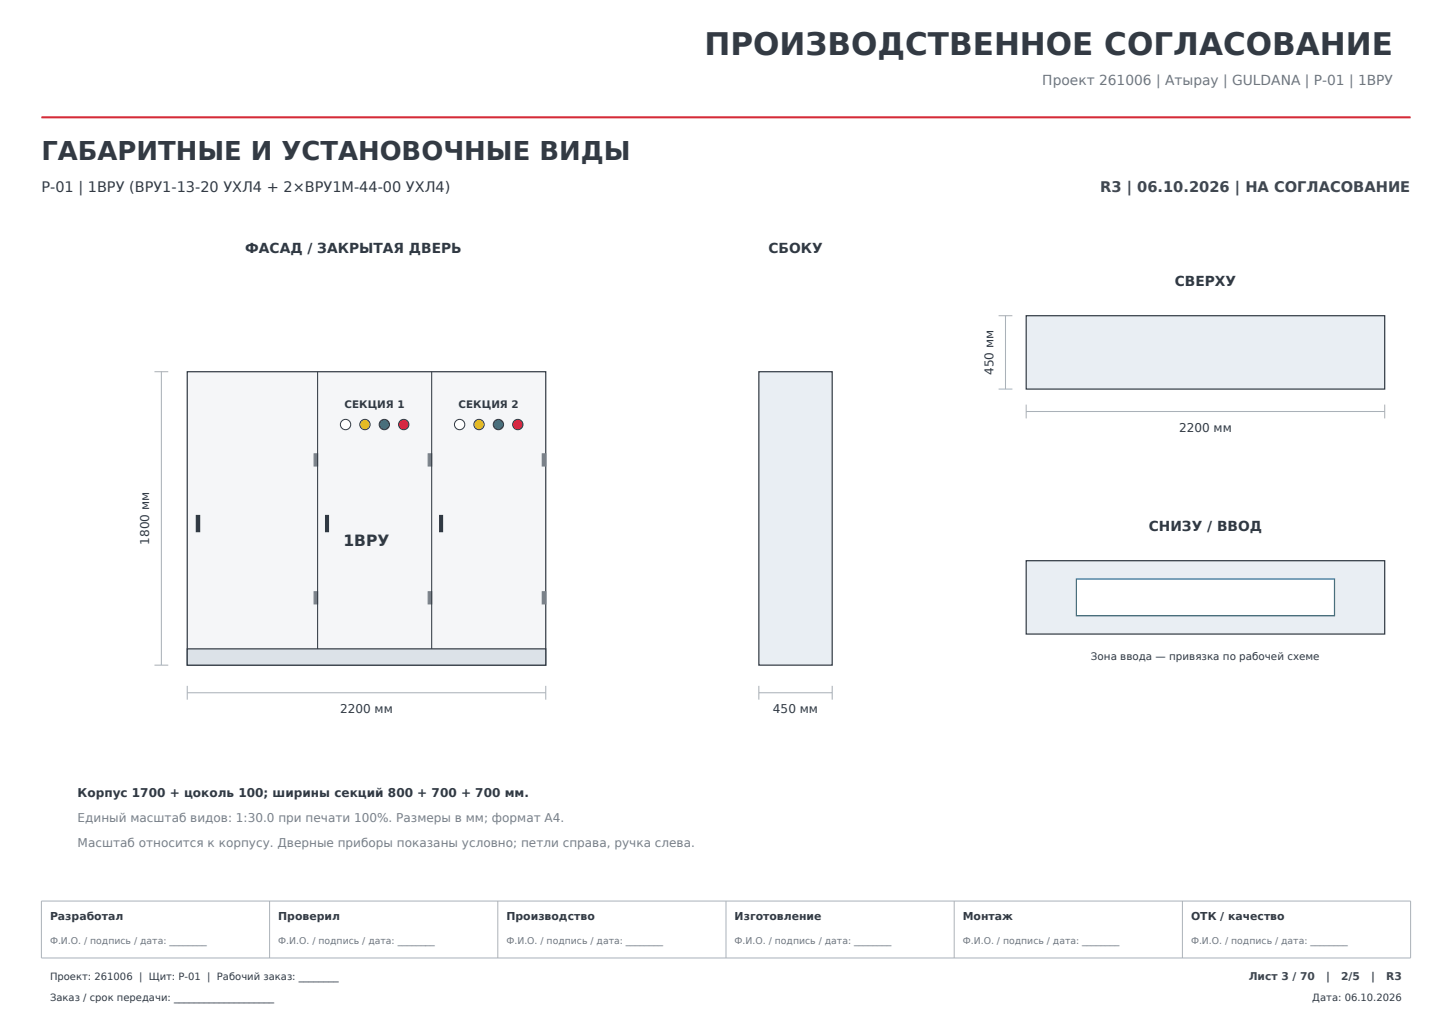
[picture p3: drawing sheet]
<svg xmlns="http://www.w3.org/2000/svg" width="297mm" height="210mm" viewBox="0 0 297 210" stroke-linecap="round" stroke-linejoin="round" font-family="sans-serif">
<defs><g id="words">
<text font-size="6.3" fill="#333a43" x="144.1" y="11.3">ПРОИЗВОДСТВЕННОЕ СОГЛАСОВАНИЕ</text>
<text font-size="5.3" fill="#333a43" x="8.5" y="32.8">ГАБАРИТНЫЕ И УСТАНОВОЧНЫЕ ВИДЫ</text>
<text font-size="3.2" fill="#303943" x="70.3" y="111.6">1ВРУ</text>
<text font-size="3" fill="#333a43" x="8.5" y="39.2">P-01 | 1ВРУ (ВРУ1-13-20 УХЛ4 + 2×ВРУ1М-44-00 УХЛ4)</text>
<text font-size="3" fill="#40474f" x="225" y="39.2">R3 | 06.10.2026 | НА СОГЛАСОВАНИЕ</text>
<text font-size="2.8" fill="#6e7681" x="213.2" y="17.3">Проект 261006 | Атырау | GULDANA | P-01 | 1ВРУ</text>
<g font-size="2.8" fill="#303943">
<text x="50.2" y="51.7">ФАСАД / ЗАКРЫТАЯ ДВЕРЬ</text>
<text x="157.2" y="51.7">СБОКУ</text>
<text x="240.3" y="58.4">СВЕРХУ</text>
<text x="235" y="108.5">СНИЗУ / ВВОД</text>
</g>
<g font-size="2.5" fill="#303943">
<text x="203.2" y="76.7" transform="rotate(-90 203.2 76.7)">450 мм</text>
<text x="241.2" y="88.3">2200 мм</text>
<text x="30.5" y="111.4" transform="rotate(-90 30.5 111.4)">1800 мм</text>
<text x="69.6" y="145.8">2200 мм</text>
<text x="158.1" y="145.8">450 мм</text>
<text x="15.9" y="162.9">Корпус 1700 + цоколь 100; ширины секций 800 + 700 + 700 мм.</text>
</g>
<g font-size="2.5" fill="#75818c">
<text x="15.9" y="168.2">Единый масштаб видов: 1:30.0 при печати 100%. Размеры в мм; формат A4.</text>
<text x="15.9" y="173.1">Масштаб относится к корпусу. Дверные приборы показаны условно; петли справа, ручка слева.</text>
</g>
<g font-size="2.2" fill="#333a43">
<text x="10.2" y="188.1">Разработал</text>
<text x="56.9" y="188.1">Проверил</text>
<text x="103.6" y="188.1">Производство</text>
<text x="150.3" y="188.1">Изготовление</text>
<text x="196.9" y="188.1">Монтаж</text>
<text x="243.6" y="188.1">ОТК / качество</text>
</g>
<g font-size="2.2" fill="#40474f">
<text x="255.4" y="200.5">Лист 3 / 70</text>
<text x="271.3" y="200.5">|</text>
<text x="274.3" y="200.5">2/5</text>
<text x="280.5" y="200.5">|</text>
<text x="283.5" y="200.5">R3</text>
</g>
<g font-size="2.1" fill="#303943">
<text x="70.5" y="83.4">СЕКЦИЯ 1</text>
<text x="93.8" y="83.4">СЕКЦИЯ 2</text>
<text x="223.2" y="134.9">Зона ввода — привязка по рабочей схеме</text>
</g>
<g font-size="2" fill="#333a43">
<text x="10.2" y="200.5">Проект: 261006 | Щит: P-01 | Рабочий заказ: ________</text>
<text x="10.2" y="204.7">Заказ / срок передачи: ____________________</text>
<text x="268.4" y="204.7">Дата: 06.10.2026</text>
</g>
<g font-size="1.9" fill="#6e7681">
<text x="10.2" y="193.1">Ф.И.О. / подпись / дата: ________</text>
<text x="56.9" y="193.1">Ф.И.О. / подпись / дата: ________</text>
<text x="103.6" y="193.1">Ф.И.О. / подпись / дата: ________</text>
<text x="150.3" y="193.1">Ф.И.О. / подпись / дата: ________</text>
<text x="196.9" y="193.1">Ф.И.О. / подпись / дата: ________</text>
<text x="243.6" y="193.1">Ф.И.О. / подпись / дата: ________</text>
</g>
</g></defs>
<path d="M8.5 24h280" fill="none" stroke="#d52b38" stroke-width=".42"/>
<path d="M8.5 184.2h280v11.7h-280zM55.1 184.2v11.7M101.8 184.2v11.7M148.5 184.2v11.7M195.2 184.2v11.7M241.9 184.2v11.7" fill="none" stroke="#a9b1ba" stroke-width=".2"/>
<g fill="#fff" stroke="#fff" stroke-width=".35">
<path d="M225 36.9h63.5v3h-63.5z"/>
<path d="M255.4 198.8h31.4v2.2h-31.4z"/>
<path d="M0 44.1h297v135.1h-297z"/>
</g>
<path d="M38.3 76h73.3v60h-73.3z" fill-rule="evenodd" fill="#f5f6f8" stroke="#303943" stroke-width=".25"/>
<g fill="#303943" stroke="#303943" stroke-width=".25">
<path d="M40.2 105.4h.6v3.3h-.6z" fill-rule="evenodd"/>
<path d="M66.6 105.4h.6v3.3h-.6z" fill-rule="evenodd"/>
</g>
<g fill="#75818c" stroke="#75818c" stroke-width=".25">
<path d="M64.3 92.8h.7v2.5h-.7z" fill-rule="evenodd"/>
<path d="M64.3 121h.7v2.5h-.7z" fill-rule="evenodd"/>
<path d="M87.6 92.8h.7v2.5h-.7z" fill-rule="evenodd"/>
<path d="M87.6 121h.7v2.5h-.7z" fill-rule="evenodd"/>
</g>
<path d="M65 76v60" fill="none" stroke="#303943" stroke-width=".21"/>
<circle cx="70.7" cy="86.8" r="1.06" fill="#fff" stroke="#303943" stroke-width=".2"/>
<circle cx="74.6" cy="86.8" r="1.06" fill="#e6bc23" stroke="#303943" stroke-width=".2"/>
<circle cx="78.6" cy="86.8" r="1.06" fill="#218654" stroke="#303943" stroke-width=".2"/>
<circle cx="82.6" cy="86.8" r="1.06" fill="#d62842" stroke="#303943" stroke-width=".2"/>
<path d="M88.3 76v60" fill="none" stroke="#303943" stroke-width=".21"/>
<path d="M89.9 105.4h.6v3.3h-.6z" fill-rule="evenodd" fill="#303943" stroke="#303943" stroke-width=".25"/>
<g fill="#75818c" stroke="#75818c" stroke-width=".25">
<path d="M110.9 92.8h.7v2.5h-.7z" fill-rule="evenodd"/>
<path d="M110.9 121h.7v2.5h-.7z" fill-rule="evenodd"/>
</g>
<circle cx="94" cy="86.8" r="1.06" fill="#fff" stroke="#303943" stroke-width=".2"/>
<circle cx="98" cy="86.8" r="1.06" fill="#e6bc23" stroke="#303943" stroke-width=".2"/>
<circle cx="101.9" cy="86.8" r="1.06" fill="#218654" stroke="#303943" stroke-width=".2"/>
<circle cx="105.9" cy="86.8" r="1.06" fill="#d62842" stroke="#303943" stroke-width=".2"/>
<path d="M38.3 132.7h73.3v3.3h-73.3z" fill-rule="evenodd" fill="#dce2e8" stroke="#303943" stroke-width=".25"/>
<path d="M31.6 76h2.8M33 76v60M31.6 136h2.8M38.3 141.7h73.3M38.3 140.2v2.9M111.6 140.2v2.9" fill="none" stroke="#a7b1bb" stroke-width=".21"/>
<path d="M155.2 76h15v60h-15z" fill-rule="evenodd" fill="#e9eef3" stroke="#303943" stroke-width=".25"/>
<path d="M155.2 141.7h15M155.2 140.2v2.9M170.2 140.2v2.9" fill="none" stroke="#a7b1bb" stroke-width=".21"/>
<path d="M209.9 64.6h73.3v15h-73.3z" fill-rule="evenodd" fill="#e9eef3" stroke="#303943" stroke-width=".25"/>
<path d="M204.3 64.6h2.8M204.3 79.6h2.8M205.7 64.6v15M209.9 84.1h73.3M209.9 82.7v2.9M283.2 82.7v2.9" fill="none" stroke="#a7b1bb" stroke-width=".21"/>
<path d="M209.9 114.7h73.3v15h-73.3z" fill-rule="evenodd" fill="#e9eef3" stroke="#303943" stroke-width=".25"/>
<path d="M220.2 118.4h52.8v7.5h-52.8z" fill-rule="evenodd" fill="#fff" stroke="#1574a9" stroke-width=".25"/>
<use href="#words"/>
</svg>
